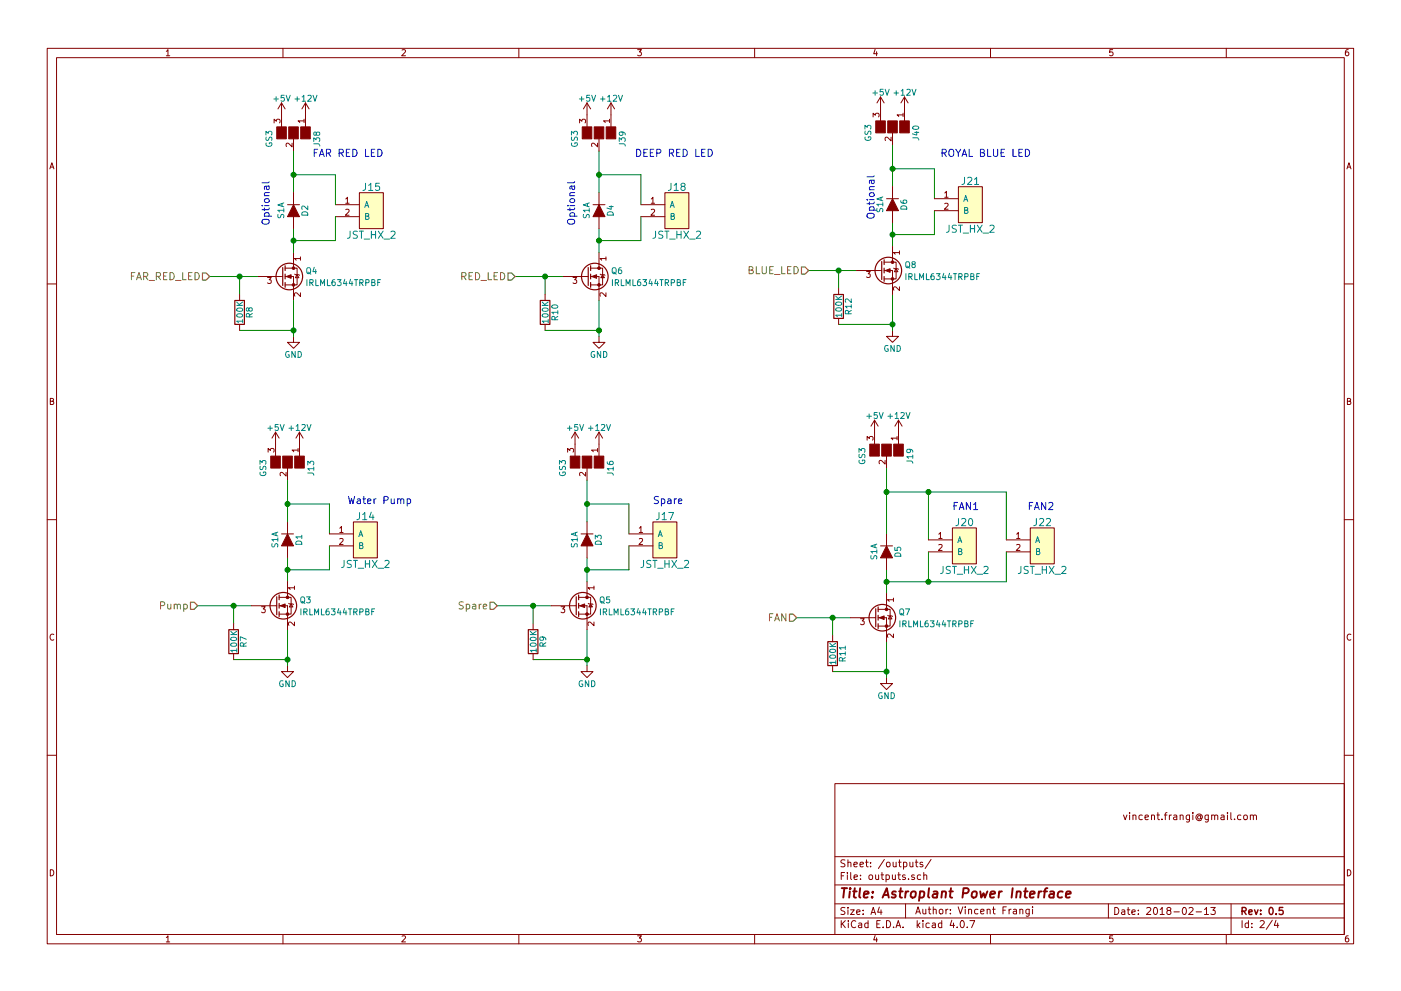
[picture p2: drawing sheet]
<svg xmlns="http://www.w3.org/2000/svg" width="297mm" height="210mm" viewBox="0 0 297 210" stroke-linecap="round" stroke-linejoin="round" font-family="sans-serif">
<g fill="none" stroke="#840000" stroke-width=".21">
<path d="M10 10.3h277v189.9h-277zM12 12.2h273v186.1h-273zM35.3 10.9l.3-.4v1.3M35.3 11.8h.7M60 10.3v1.9M85.2 10.6l.5-.1 .3 .4-.8 .9h.8M110 10.3v1.9M135.2 10.5h.8l-.4 .5 .3 .1 .1 .2-.1 .4-.2 .1-.5-.1M160 10.3v1.9M185.5 10.5l-.3 .9h.8M185.9 11v.8M210 10.3v1.9"/>
<path d="M235.9 10.5h-.6v.6h.6l.1 .5-.3 .2-.4-.1M260 10.3v1.9M285.9 10.5l-.4 .1-.2 .2-.1 .8 .3 .2 .4-.1 .1-.4-.1-.2-.4-.1-.3 .3M10.6 35.8l.4-1.3 .4 1.3M10.7 35.5h.6M58.1 26.1v-.8l.5 .4 .1-.4h.6l.1 .2-.1 .6M59.7 21.8v5.1M59.7 21.8l-.8 1.3M59.7 21.8l.8 1.3M61.9 30.4v.8l-.9-.8-.3 .2 .1 .5M62.2 29.5v2.5M64.5 25.6h-1.3l.4 .4"/>
<path d="M64.5 25.3v.7M64.8 21.8v5.1M64.8 21.8l-.8 1.3M64.8 21.8l.7 1.3M122.9 26.1v-.8l.5 .4 .1-.4h.5l.2 .2-.2 .6M124.5 21.8v5.1M124.5 21.8l-.8 1.3M124.5 21.8l.7 1.3M126.7 30.4v.8l-.9-.8-.4 .2 .1 .5M127 29.5v2.5M129.2 25.6h-1.2l.3 .4M129.2 25.3v.7"/>
<path d="M129.5 21.8v5.1M129.5 21.8l-.7 1.3M129.5 21.8l.8 1.3M185.1 24.8v-.8l.5 .5 .1-.4h.6l.1 .2-.1 .5M186.7 20.6v5M186.7 20.6l-.8 1.2M186.7 20.6l.8 1.2M188.9 29.1v.8l-.9-.8-.3 .2 .1 .5M189.2 28.2v2.5M189.2 39.6v7.6M191.5 24.4h-1.3l.4 .3M191.5 24v.7"/>
<path d="M191.8 20.6v5M191.8 20.6l-.8 1.2M191.8 20.6l.7 1.2M203.2 39.6h5.1v7.6h-5.1zM285.6 35.8l.4-1.3 .4 1.3M285.7 35.5h.6M54.6 58.7h5.3M56.7 58.9h.8l-.4 .5 .4 .1v.5l-.2 .1-.6-.1M60.5 58.7h1.7v5M60.5 56.9h1.7M61 43.4h2.5M62.2 56.9h.8v3.5h-2.5"/>
<path d="M62.2 40.9v7.6M62.2 53.6v3.3M62.5 58.2l1 .2M63 58.3l.4 .6h-.8zM63.7 54.9h-1.3l.4 .3M63.7 54.5v.7M71.1 43.4h5.1M71.1 46h5.1M73.3 42.2l.4-.3v1.2M73.3 44.5l.5-.1 .2 .3-.8 1h.8M73.3 43.1h.7M76.2 40.9h5.1v7.6h-5.1z"/>
<path d="M119.4 58.7h5.3M121.5 58.9h.8l-.5 .5 .4 .1v.5l-.2 .1-.5-.1M125.2 58.7h1.8v5M125.2 56.9h1.8M125.7 43.4h2.6M127 56.9h.8v3.5h-2.6M127 40.9v7.6M127 53.6v3.3M127.3 58.2l1 .2M127.8 58.3l.3 .6h-.7zM128.5 54.9h-1.3l.4 .3M128.5 54.5v.7"/>
<path d="M135.9 43.4h5.1M135.9 46h5.1M138.1 42.2l.3-.3v1.2M138.1 44.5l.5-.1 .2 .3-.8 1h.8M138.1 43.1h.7M141 40.9h5v7.6h-5zM181.6 57.4h5.3M183.7 57.6h.8l-.4 .5 .4 .1v.5l-.2 .2-.6-.2M187.5 57.4h1.7v5.1M187.5 55.6h1.7M188 42.2h2.5M189.2 55.6h.8v3.6h-2.5"/>
<path d="M189.2 52.3v3.3M189.5 56.9l1 .2M190 57l.4 .7h-.8zM190.7 53.6h-1.3l.4 .3M190.7 53.2v.7M198.1 42.2h5.1M198.1 44.7h5.1M200.3 40.9l.4-.3v1.3M200.3 43.2l.5-.1 .2 .4-.8 .9h.8M200.3 41.9h.7M10 60.2h2M50.8 62.5v1.2"/>
<path d="M50.8 68.8v1.3M62.2 71.4v1.2h1.3l-1.3 1.3-1.2-1.3h1.2M63.7 62.1v.8l-.9-.8-.4 .3 .1 .4M115.6 62.5v1.2M115.6 68.8v1.3M127 71.4v1.2h1.3l-1.3 1.3-1.3-1.3h1.3M128.5 62.1v.8l-.9-.8-.4 .3 .1 .4M177.8 61.2v1.3M177.8 67.6v1.2M189.2 70.1v1.3h1.3l-1.3 1.2-1.2-1.2h1.2M190.7 60.9v.7l-.9-.7-.4 .2 .1 .5M285 60.2h2"/>
<path d="M10.7 85.1h.5l.1-.5-.6-.1v1.3h.5l.2-.4-.3-.3M56.8 95.9v-.8l.5 .5 .1-.4h.6l.1 .2-.1 .5M58.4 91.7v5.1M58.4 91.7l-.7 1.3M58.4 91.7l.8 1.3M61 99.3v2.5M63.2 95.5h-1.3l.4 .4M63.2 95.1v.8M63.5 91.7v5.1M63.5 91.7l-.8 1.3M63.5 91.7l.8 1.3M120.3 95.9v-.8l.5 .5 .1-.4h.6l.1 .2-.1 .5"/>
<path d="M121.9 91.7v5.1M121.9 91.7l-.7 1.3M121.9 91.7l.8 1.3M124.5 99.3v2.5M126.7 95.5h-1.3l.4 .4M126.7 95.1v.8M127 91.7l-.8 1.3M127 91.7v5.1M127 91.7l.8 1.3M183.8 93.4v-.8l.5 .4 .1-.3h.6l.1 .1-.1 .6M185.4 89.1v5.1M185.4 89.1l-.7 1.3"/>
<path d="M185.4 89.1l.8 1.3M187.7 97.7v.8l-1-.8-.3 .2 .1 .5M188 96.8v2.5M190.2 93h-1.3l.4 .3M190.2 92.6v.7M190.5 89.1l-.8 1.3M190.5 89.1v5.1M190.5 89.1l.8 1.3M285.7 85.1h.5l.1-.5-.6-.1v1.3h.5l.2-.4-.3-.3M10 110.3h2M59.7 113.3h2.5M60.7 100.2v.8l-1-.8-.3 .3 .1 .4"/>
<path d="M61 110.7v7.7M69.8 113.3h5.1M69.8 115.8h5.1M72 112.1l.4-.4v1.3M72 114.3l.5-.1 .2 .4-.7 .9h.7M72 113h.7M74.9 110.7h5.1v7.7h-5.1zM123.2 113.3h2.5M124.2 100.2v.8l-1-.8-.3 .3 .1 .4M124.5 110.7v7.7M133.3 113.3h5.1M133.3 115.8h5.1"/>
<path d="M135.5 112.1l.4-.4v1.3M135.5 114.3l.5-.1 .2 .4-.7 .9h.7M135.5 113h.7M138.4 110.7h5.1v7.7h-5.1zM186.7 115.8h2.5M188 113.3v7.6M196.8 114.5h5.1M196.8 117.1h5.1M199 113.3l.4-.3v1.2M199 115.6l.5-.1 .2 .4-.7 .9h.7M199 114.2h.7M201.9 112h5.1v7.6h-5.1z"/>
<path d="M213.4 114.5h5M213.4 117.1h5M215.5 113.3l.4-.3v1.2M215.5 115.6l.5-.1 .3 .4-.8 .9h.8M215.5 114.2h.8M218.4 112h5.1v7.6h-5.1zM285 110.3h2M11.4 134.6a.58 .58 0 0 0-.8 .6 .58 .58 0 0 0 .8 .5M49.5 132.3v1.3M49.5 138.7v1.2M53.3 128.5h5.4M55.4 128.7h.8l-.4 .5 .4 .1v.6l-.2 .1-.6-.1"/>
<path d="M59.2 128.5h1.8v5.1M59.2 126.7h1.8M61 126.7h.7v3.6h-2.5M61 123.4v3.3M61.2 128l1 .3M61.7 128.1l.4 .7h-.8zM62.4 124.7h-1.2l.3 .4M62.4 132v.8l-.9-.8-.3 .2 .1 .5M62.4 124.4v.7M113 132.3v1.3M113 138.7v1.2M116.8 128.5h5.4"/>
<path d="M118.9 128.7h.8l-.4 .5 .4 .1v.6l-.2 .1-.6-.1M122.7 128.5h1.8v5.1M122.7 126.7h1.8M124.5 126.7h.7v3.6h-2.5M124.5 123.4v3.3M124.7 128l1 .3M125.2 128.1l.4 .7h-.8zM125.9 124.7h-1.2l.3 .4M125.9 132v.8l-.9-.8-.3 .2 .1 .5M125.9 124.4v.7M176.5 134.9v1.2M180.3 131.1h5.4"/>
<path d="M182.4 131.3h.8l-.4 .4 .4 .1v.6l-.2 .1-.6-.1M186.2 131.1h1.8v5M186.2 129.3h1.8M188 129.3h.7v3.5h-2.5M188 126v3.3M188.2 130.6l1 .2M188.7 130.7l.4 .6h-.8zM189.4 127.2h-1.2l.3 .4M189.4 134.5v.8l-.9-.8-.3 .2 .1 .5M189.4 126.9v.7M286.4 134.6a.58 .58 0 0 0-.8 .6 .58 .58 0 0 0 .8 .5M61 141.2v1.3h1.2l-1.2 1.3-1.3-1.3h1.3"/>
<path d="M124.5 141.2v1.3h1.2l-1.2 1.3-1.3-1.3h1.3M176.5 141.2v1.3M188 143.8v1.2h1.2l-1.2 1.3-1.3-1.3h1.3M10 160.2h2M177 166.3h108v32h-108zM238.2 172.9l.4 1 .3-1M239.5 172.4v.2M239.5 172.9v1M240.2 173l.2-.1 .4 .1v.9M240.2 172.9v1M242.2 173l-.4-.1-.3 .3 .1 .6 .2 .1 .4-.1M242.8 173.4l.7-.1-.1-.3-.4-.1-.2 .2v.7h.6"/>
<path d="M244.1 173l.2-.1 .4 .1 .1 .9M244.1 172.9v1M245.3 172.9h.5M245.5 172.4v1.3l.3 .2M246.4 173.8v.1M246.9 172.9h.5M247.4 172.4l-.3 .2v1.3M247.9 172.9v1M248.4 172.9l-.5 .3M248.9 173h.6v.9M249.5 173.3l-.7 .3 .2 .3 .5-.1M250.2 173l.2-.1 .4 .1 .1 .9"/>
<path d="M250.2 172.9v1M252.2 172.9l-.1 1.4-.2 .1-.3-.1M252.2 173l-.4-.1-.3 .3 .1 .6 .2 .1 .4-.1M252.9 172.4v.2M252.9 172.9v1M254.6 173.2a.37 .37 0 0 0-.6-.1 .37 .37 0 0 0 0 .6 .37 .37 0 0 0 .6-.1M254.6 173v.6l.1 .1a.65 .65 0 0 0-.4-1 .65 .65 0 0 0-.8 .7 .71 .71 0 0 0 .5 .7 .71 .71 0 0 0 .8-.2M256.2 172.9l-.1 1.4-.2 .1-.4-.1M256.2 173l-.4-.1-.3 .3v.6l.3 .1 .4-.1M256.9 173l.2-.1 .4 .1v.9M256.9 172.9v1M257.5 173.1l.3-.2 .3 .1 .1 .9"/>
<path d="M258.9 173h.6v.9M259.5 173.3l-.7 .3 .3 .3 .4-.1M260.2 172.4v.2M260.2 172.9v1M261 172.4v1.3l.2 .2M261.7 173.8v.1M263.1 173l-.4-.1-.3 .3 .1 .6 .2 .1 .4-.1M263.8 173l.2-.1 .4 .1 .1 .6-.2 .2-.3 .1-.2-.1zM265.1 173l.2-.1 .4 .1v.9M265.1 172.9v1M265.7 173.1l.3-.2 .3 .1 .1 .9M285 160.2h2"/>
<path d="M10.7 184.5a.65 .65 0 0 1 .7 .7 .65 .65 0 0 1-.7 .6zM35.3 198.9l.3-.4v1.3M35.3 199.8h.7M60 198.3v1.9M85.2 198.6l.5-.1 .3 .4-.8 .9h.8M110 198.3v1.9M135.2 198.5h.8l-.4 .5 .3 .1 .1 .2-.1 .4-.2 .1-.5-.1M160 198.3v1.9M177 194.8h108M177 191.8h108M177 187.8h108M177 181.8h108"/>
<path d="M178.4 195.3v1.5M178.4 185.8h.5M178.6 196l.6 .8M179.1 185.1h-.7v1.5M179.1 192.6l-.5-.1-.3 .3 .1 .3 .7 .4v.4l-.2 .1-.6-.1M179.1 182.5l-.5-.1-.3 .3 .1 .3 .7 .4v.4l-.2 .1-.6-.1M179.2 195.3l-.8 .9M179.7 185.1v.2M179.7 185.6v1M179.8 192.5v.2M179.8 183.1l.2-.2 .4 .1v.9M179.8 182.4v1.5"/>
<path d="M179.8 193v1M179.9 195.3v.2M179.9 195.8v1M180.3 193h.8l-.8 1h.8M180.4 185.1v1.3l.2 .2M181.1 183.4l.7-.1-.1-.3-.4-.1-.2 .2v.7h.6M181.1 186.1l.7-.1-.1-.3-.4-.1-.2 .2 .1 .7h.5M181.4 195.5a.71 .71 0 0 0-1 .5 .71 .71 0 0 0 .8 .8l.2-.1M181.6 193.5l.7-.1v-.3l-.4-.1-.3 .2 .1 .7h.6M182.1 195.9h.6v.9M182.3 183.4l.8-.1-.1-.3-.4-.1-.3 .2 .1 .7h.6M182.4 186.5v.1"/>
<path d="M182.4 185.7v.1M182.7 196.2l-.7 .3 .2 .3 .5-.1M183 193.9v.1M183 193.1v.1M183.5 182.9h.6M183.7 182.4v1.3l.4 .2M184 195.9l-.4-.1-.3 .3 .1 .6 .2 .1 .4-.1M184 195.3v1.5M184.3 185.7l.2-.1 .4 .1 .1 .6-.1 .2-.4 .1-.2-.1zM184.6 183.8v.1M184.6 183v.1M184.7 194l.4-1.5 .5 1.5"/>
<path d="M184.8 193.6h.7M185.5 198.5l-.3 .9h.8M185.6 185.6l.1 .9 .4 .1 .2-.1M185.9 199v.8M185.9 196h.5M186.3 185.6v1M186.4 192.5l-.3 1h.9M186.6 195.3h-.7v1.5h.7M186.8 193v1M186.8 185.6h.6M187 185.1v1.3l.4 .2M187.2 196.7v.1"/>
<path d="M187.5 182.3l-1.3 2M187.9 185.7l.4-.1 .3 .3-.2 .6h-.5M187.9 185.6v1.5M188 195.3a.76 .76 0 0 1 .8 .8 .76 .76 0 0 1-.8 .7zM188 183.1l.2-.2 .4 .2 .1 .5-.1 .2-.4 .1-.2-.1zM189.2 185.6l.1 .9 .3 .1 .2-.1M189.4 182.9v.9l.4 .1 .2-.1M189.5 196.7v.1M189.8 185.6v1M190 196.8l.4-1.5 .6 1.5M190 182.9v1M190.1 196.4h.7"/>
<path d="M190.3 185.6h.6M190.5 182.9h.6M190.6 185.1v1.3l.3 .2M190.7 182.4v1.3l.4 .2M191.5 196.7v.1M191.6 183l.4-.1 .3 .3-.1 .6h-.6M191.6 182.9v1.5M191.9 185.7l-.3-.1-.3 .2 .1 .2 .5 .2v.3h-.6M192 191.8v3M192.6 186.5v.1M192.9 182.9l.1 .9 .3 .1 .2-.1M193.5 182.9v1"/>
<path d="M193.9 185.7l-.4-.1-.2 .2v.2l.6 .2v.3h-.6M194.1 182.9h.5M194.2 193.9l.4-1.5 .5 1.5M194.3 182.4v1.3l.3 .2M194.3 193.5h.7M194.5 195.3v1.5M194.6 196.3l.4 .5M195 195.8l-.5 .6M195.2 185.7l-.4-.1-.3 .3 .1 .6 .2 .1 .4-.1M195.6 183l-.3-.1-.3 .2 .1 .3 .5 .1v.3h-.6M195.7 192.9v.9l.4 .1 .2-.1M195.7 195.3v.2"/>
<path d="M195.7 195.8v1M195.9 185.7l.2-.1 .3 .1 .1 .9M195.9 185.1v1.5M196.3 192.9v1M196.8 192.9h.6M197 192.4v1.3l.4 .2M197 195.9l-.4-.1-.3 .3 .1 .6 .2 .1 .4-.1M197.4 182.3l-1.3 2M197.7 195.9h.6v.9M197.9 193l.2-.1 .4 .1v.9M197.9 192.4v1.5M198.3 196.2l-.7 .3 .2 .3 .5-.1"/>
<path d="M199.2 193l.2-.1 .4 .1 .1 .6-.1 .2-.4 .1-.2-.1zM199.7 195.9l-.5-.1-.2 .3v.6l.2 .1 .5-.1M199.7 195.3v1.5M200.6 192.9v1M201 192.9l-.4 .3M201.5 193.8v.1M201.5 193v.1M201.8 195.2l-.4 1.1h1M202.2 195.8v1M202.9 196.7v.1M203.1 192.4l.5 1.5 .5-1.5M203.8 195.4l.1-.1a.8 .8 0 0 1 .6 .8 .8 .8 0 0 1-.6 .7 .97 .97 0 0 1-.1-1.4z"/>
<path d="M204.6 192.4v.2M204.6 192.9v1M205.1 196.7v.1M205.4 193l.2-.1 .3 .1 .1 .9M205.4 192.9v1M205.6 195.3h1.1l-.7 1.5M207.3 193l-.4-.1-.3 .3 .1 .6 .2 .1 .4-.1M207.9 193.4l.7-.1v-.3l-.4-.1-.3 .2 .1 .7h.6M209.3 193l.2-.1 .4 .1v.9M209.3 192.9v1M210 198.3v1.9M210.4 192.9h.6"/>
<path d="M210.6 192.4v1.3l.4 .2M212.6 193.1h.6M213.4 192.4h-.8v1.5M213.9 192.9v1M214.4 192.9l-.5 .3M214.9 193h.6v.9M215.5 193.3l-.7 .2 .2 .4 .5-.1M216.2 193l.2-.1 .4 .1 .1 .9M216.2 192.9v1M218.2 192.9v1.4l-.3 .1-.3-.1M218.2 193l-.4-.1-.3 .3 .1 .6 .2 .1 .4-.1M218.9 192.4v.2"/>
<path d="M218.9 192.9v1M235 191.8v3M235.9 198.5h-.6v.7l.6-.1 .1 .5-.3 .2-.4-.1M236.3 192.5a.76 .76 0 0 1 .9 .8 .76 .76 0 0 1-.9 .7zM237.8 193.1h.6l.1 .9M238.5 193.4l-.7 .3 .2 .3 .5-.1M239 193h.5M239.2 192.5v1.3l.3 .2M240 193.5l.7-.1-.1-.3-.4-.1-.2 .2 .1 .7h.5M241.4 193.9v.1M241.4 193.1v.1M243.1 192.7l.6-.2 .3 .5-.9 1h.9"/>
<path d="M244.7 192.7l.2-.2a.8 .8 0 0 1 .5 .8 .8 .8 0 0 1-.5 .7l-.3-.5zM246 193l.4-.5v1.5M246 194h.8M247.7 193.2l-.3-.3 .1-.2 .2-.2 .4 .1 .2 .2-.1 .2-.5 .2-.3 .3 .1 .4 .2 .1h.3l.3-.3v-.2l-.3-.3M248.9 193.5h1.1M250.8 192.7l.2-.2a.8 .8 0 0 1 .6 .8 .8 .8 0 0 1-.6 .7l-.3-.5zM252.1 192.7l.6-.2 .3 .5-1 1h1M253.6 193.5h1.1M255.4 193l.4-.5v1.5M255.4 194h.8M256.7 192.5h1l-.6 .6 .5 .1v.7l-.2 .1-.7-.1M260 198.3v1.9"/>
<path d="M261 191.8v6.5M263.3 195.3v1.5M264.7 195.9l-.4-.1-.3 .3 .1 .6 .2 .1 .4-.1M264.7 195.3v1.5M265.4 196.7v.1M265.4 195.9v.1M267.2 195.5l.6-.2 .2 .5-.9 1h.9M269.7 195.2l-1.2 2M270.5 195.2l-.3 1.1h.9M270.9 195.8v1M285.7 184.5a.65 .65 0 0 1 .7 .7 .65 .65 0 0 1-.7 .6zM285.9 198.5l-.4 .1-.2 .3-.1 .7 .3 .2 .4-.1 .1-.4-.1-.2-.4-.1-.3 .3"/>
</g>
<path d="M263.3 193.3l.8-.1 .1-.2-.1-.3-.2-.2h-.6v1.5M263.7 193.3l.5 .7M264.8 193.5l.7-.1-.1-.3-.4-.1-.2 .2v.7h.6M266 193l.3 1 .4-1M267.3 193.9v.1M267.3 193.1v.1M269.3 192.6l.1-.1a.8 .8 0 0 1 .5 .8 .8 .8 0 0 1-.5 .7 .97 .97 0 0 1-.1-1.4zM270.6 193.9v.1M272 192.5h-.7l-.1 .7h.7l.2 .2-.1 .5-.2 .1-.6-.1" fill="none" stroke="#840000" stroke-width=".3"/>
<g fill="none" stroke="#840000" stroke-width=".41">
<path d="M178.5 188.4h1.1M179 188.4l-.2 2M180.2 189.1l-.2 1.3M180.3 188.4l-.1 .2 .2-.1-.1-.1-.1 .2M180.9 189.1h.7M181.2 188.4l-.2 1.8 .1 .1 .4 .1M182.4 188.4l-.2 1.8 .2 .2M183.2 189.8l.9-.2v-.4l-.6-.1-.3 .3v.9h.7M184.9 190.3v.1M185.1 189.2l-.1 .2-.1-.1 .2-.1-.1 .2M187.1 190.4l.9-2 .4 2M187.4 189.9h.9"/>
<path d="M189.9 189.2l-.4-.1-.4 .4 .3 .3 .4 .1 .1 .3-.1 .1h-.8M190.6 189.1h.8M191 188.4l-.2 1.8 .1 .1 .3 .1M192 189.1l-.1 1.3M192.6 189.1l-.4 .1-.2 .3M193.3 189.3l.3-.2 .5 .2v.8l-.4 .3-.6-.1zM195.1 189.2l.6-.1 .2 .2-.1 1a.67 .67 0 0 1-.9 0M195.1 189.1l-.3 2M197 188.4l-.2 1.8 .2 .2M197.9 189.2h.8v1.2M198.8 189.6l-.8 .1a.4 .4 0 0 0-.3 .3 .4 .4 0 0 0 .3 .4l.7-.1M199.7 189.3l.3-.2 .5 .1v1.2"/>
<path d="M199.7 189.1l-.1 1.3M201.3 189.1h.7M201.6 188.4l-.2 1.8 .1 .1 .4 .1M204.2 189.5l.9-.1a.56 .56 0 0 0 .1-.9l-.9-.1-.2 2M206.2 189.3l.3-.2 .6 .2-.1 .8-.4 .3-.5-.1zM207.8 189.1l.3 1.3 .4-.9 .3 .9 .5-1.3M210 189.8l.9-.2v-.4l-.6-.1-.3 .3v.9h.7M211.9 189.1l-.2 1.3M212.4 189.1l-.4 .1-.2 .3M214.7 188.4l-.2 2M215.6 189.3l.3-.2 .5 .1-.1 1.2M215.6 189.1l-.2 1.3"/>
<path d="M217.1 189.1h.8M217.5 188.4l-.2 1.8v.1l.4 .1M218.4 189.8l1-.2-.1-.4-.6-.1-.3 .3v.9h.8M220.3 189.1l-.2 1.3M220.8 189.1l-.4 .1-.2 .3M221.2 189.1h.8M222.1 188.4l-.4 .1-.1 .2-.2 1.7M222.7 189.2h.7v1.2M223.5 189.6l-.7 .1a.4 .4 0 0 0-.4 .3 .4 .4 0 0 0 .3 .4l.7-.1M225.3 189.2l-.2-.1a.67 .67 0 0 0-.8 .4v.8l.3 .1 .6-.1M226 189.8l1-.2-.1-.4h-.7l-.2 1 .2 .2 .6-.1"/>
</g>
<g fill="none" stroke="#008400" stroke-width=".21">
<path d="M62.2 37.1h8.9v6.3M62.2 32v8.9M127 32v8.9M127 37.1h8.9v6.3M189.2 30.7v8.9M189.2 35.8h8.9v6.4M44.4 58.7h10.2M50.8 58.7v3.8M62.2 48.5v5.1M71.1 46v5h-8.9M109.2 58.7h10.2M115.6 58.7v3.8"/>
<path d="M127 48.5v5.1M135.9 46v5h-8.9M171.4 57.4h10.2M177.8 57.4v3.8M189.2 47.2v5.1M198.1 44.7v5.1h-8.9M50.8 70.1h11.4M62.2 63.7v7.7M115.6 70.1h11.4M127 63.7v7.7M177.8 68.8h11.4M189.2 62.5v7.6"/>
<path d="M188 99.3v14M61 106.9h8.8v6.4M61 101.8v8.9M61 118.4v5M69.8 115.8v5.1h-8.8M124.5 101.8v8.9M124.5 118.4v5M124.5 106.9h8.8v6.4M133.3 115.8v5.1h-8.8M188 104.4h25.4v10.1M196.8 104.4v10.1M196.8 117.1v6.3"/>
<path d="M213.4 117.1v6.3h-25.4M41.9 128.5h11.4M49.5 139.9h11.5M49.5 128.5v3.8M61 133.6v7.6M105.4 128.5h11.4M113 128.5v3.8M113 139.9h11.5M124.5 133.6v7.6M168.9 131.1h11.4M176.5 131.1v3.8M188 120.9v5.1"/>
<path d="M188 136.1v7.7M176.5 142.5h11.5"/>
</g>
<g fill="#008400" stroke="#008400" stroke-width=".25">
<circle cx="188" cy="123.4" r=".51"/>
<circle cx="188" cy="104.4" r=".51"/>
<circle cx="176.5" cy="131.1" r=".51"/>
<circle cx="188" cy="142.5" r=".51"/>
<circle cx="127" cy="51" r=".51"/>
<circle cx="127" cy="37.1" r=".51"/>
<circle cx="115.6" cy="58.7" r=".51"/>
<circle cx="127" cy="70.1" r=".51"/>
<circle cx="124.5" cy="120.9" r=".51"/>
<circle cx="124.5" cy="106.9" r=".51"/>
<circle cx="113" cy="128.5" r=".51"/>
<circle cx="124.5" cy="139.9" r=".51"/>
<circle cx="189.2" cy="49.8" r=".51"/>
<circle cx="189.2" cy="35.8" r=".51"/>
<circle cx="177.8" cy="57.4" r=".51"/>
<circle cx="189.2" cy="68.8" r=".51"/>
<circle cx="62.2" cy="51" r=".51"/>
<circle cx="62.2" cy="37.1" r=".51"/>
<circle cx="50.8" cy="58.7" r=".51"/>
<circle cx="62.2" cy="70.1" r=".51"/>
<circle cx="196.9" cy="104.4" r=".51"/>
<circle cx="196.9" cy="123.4" r=".51"/>
<circle cx="61" cy="120.9" r=".51"/>
<circle cx="61" cy="106.9" r=".51"/>
<circle cx="49.5" cy="128.5" r=".51"/>
<circle cx="61" cy="139.9" r=".51"/>
</g>
<g fill="none" stroke="#008484" stroke-width=".21">
<path d="M185.1 19.7h.9M185.5 19.2v1M187.2 18.9h-.6v.6h.6v.6l-.1 .1-.5-.1M187.7 18.9l.4 1.3 .4-1.3M189.5 19.7h1M190 19.2v1M191.1 19.3l.3-.4v1.3M192.3 19l.5-.1 .2 .4-.8 .9h.8M193.4 18.9l.4 1.3 .4-1.3M56.4 28.6v-.7l.5 .4 .1-.4h.5l.2 .2-.2 .5M56.4 30.3a.59 .59 0 0 0 .6 .8 .59 .59 0 0 0 .6-.8h-.5v.2M56.4 29.1v.6h.5a.54 .54 0 0 1 .6-.6l.2 .2-.1 .5"/>
<path d="M58.1 21h.9M58.5 20.5v1M60.2 20.2h-.6v.6h.6v.6l-.1 .1-.5-.1M60.7 20.2l.4 1.3 .4-1.3M62.5 21h1M63 20.5v1M64.1 20.6l.3-.4v1.3M64.1 21.5h.7M65.3 20.3l.5-.1 .2 .4-.8 .9h.8M66.4 20.2l.4 1.3 .4-1.3M66.5 30.5l1.1 .1 .2 .4M66.5 30v-.8l.5 .5 .1-.4h.6l.1 .2-.1 .5"/>
<path d="M67.1 28.2l.2-.2 .4 .1 .1 .1-.1 .4-.4 .1-.2-.1-.2-.5h-.3v.6h.2l.3-.2M77.5 38.9l-.1 1.3-.5 .2M78.2 39.3l.4-.4v1.5M80.4 38.9h-.7l-.1 .7 .2-.1h.5l.2 .6-.3 .3-.6-.1M121.2 28.6v-.7l.4 .4 .1-.4h.6l.1 .2-.1 .5M121.2 30.3a.59 .59 0 0 0 .6 .8 .59 .59 0 0 0 .6-.8h-.5v.2M121.2 29.1v.6h.4a.54 .54 0 0 1 .7-.6l.1 .2v.5M122.8 21h1M123.3 20.5v1M125 20.2h-.6v.6h.6v.6l-.2 .1-.4-.1M125.5 20.2l.4 1.3 .4-1.3M127.3 21h1"/>
<path d="M127.8 20.5v1M128.8 20.6l.4-.4v1.3M128.8 21.5h.7M130 20.3l.5-.1 .3 .4-.8 .9h.8M131.1 20.2l.4 1.3 .5-1.3M131.3 30.5l1.1 .1 .2 .4M131.3 30v-.8l.5 .5 .1-.4h.5l.2 .2-.2 .5M131.8 28l.3 .2-.1 .4-.6 .1-.1-.5 .2-.2 .8 .1 .3 .3v.2M142.3 38.9l-.1 1.3-.5 .2M142.9 39.3l.5-.4v1.5M144.7 39.5l-.3-.3v-.2l.3-.1 .4 .1 .2 .2-.1 .2-.7 .2-.1 .2v.3l.3 .3h.3l.3-.3v-.3l-.3-.3M183.4 27.4v-.8l.5 .4 .1-.4h.5l.2 .2-.2 .6"/>
<path d="M183.4 29.1a.59 .59 0 0 0 .6 .7 .59 .59 0 0 0 .6-.7l-.5-.1v.3M183.4 27.8v.6l.5 .1a.54 .54 0 0 1 .6-.6l.2 .1-.1 .5M191.1 20.2h.7M193.5 29.2l1.1 .1 .2 .4M193.6 26.9a.76 .76 0 0 1 1.2 .3 .74 .74 0 0 1-1.3-.2zM193.9 28.1h.9M194.4 27.9v.8l-1-.3M204.5 37.6l-.1 1.3-.5 .2M205.2 37.8l.5-.2 .3 .4-.9 1.1h.9M206.6 38l.5-.4v1.5M206.6 39.1h.9M59 45.5v.6h.4a.54 .54 0 0 1 .6-.6l.2 .2-.1 .5"/>
<path d="M59.8 43.2v.6M60.2 44.6h-1.3l.4 .4M60.2 43l-1.3 .5 1.3 .4M60.2 44.3v.7M64 45.2a.69 .69 0 0 1 .8-.2 .69 .69 0 0 1 .5 .6h-1.3zM65.1 57l.2-.2h.4l.2 .8a.42 .42 0 0 1-.3 .4 .42 .42 0 0 1-.4 0l-.2-.4zM65.1 59.3v1.3M65.3 57.8l.6 .4M65.3 43.7v.8l-1-.8-.3 .2 .1 .5M65.7 60l.6-.1v-.5l-.6-.1v1.3M66 60l.4 .6M66.6 56.7l-.3 .9h.8"/>
<path d="M66.9 57.2v.9M67 59.3v1.3h.6M69.4 59.3v1.3h.6M71 59.3l-.4 .1-.2 .2v.7l.2 .3 .4-.1v-.6l-.4-.1-.2 .2M71.5 59.3h.8l-.4 .5 .4 .1v.6l-.2 .1-.6-.1M73.1 59.3l-.3 .9h.8M73.4 59.7v.9M74.2 49v1.4l-.5 .2M74.3 59.3l-.3 .9h.8M74.6 59.7v.9M75.1 59.3h.7M75.5 59.3v1.3"/>
<path d="M75.8 49.1l-.6-.1-.2 .2v.4l.6 .3 .2 .4-.3 .3-.6-.1M76.2 49h.9M76.3 60l.6-.1v-.5l-.6-.1v1.3M76.6 60l.4 .6M76.6 49v1.6M77.2 50.7h1.2M77.3 44l.4-1.3 .5 1.3M77.5 43.6h.6M77.5 45.9l.6-.1v-.4l-.6-.1v1.3h.5l.2-.5-.2-.2M77.5 60l.7-.1v-.5l-.7-.1v1.3M78.2 40.4h.8M78.7 49v1.6"/>
<path d="M78.7 49.8h.9M78.8 59.9l.6-.1v-.4l-.6-.1v1.3h.5l.2-.4-.3-.3M79.6 49v1.6M80.1 59.9h.4M80.2 49l1 1.6M80.7 59.3h-.6v1.3M81.2 49l-1 1.6M81.4 50.7h1.2M82.9 49.2l.6-.2 .3 .5-1 1.1h1M123.7 45.5v.6h.5a.54 .54 0 0 1 .6-.6l.1 .2v.5M124.6 43.2v.6M124.9 44.6h-1.2l.3 .4"/>
<path d="M124.9 43l-1.2 .5 1.2 .4M124.9 44.3v.7M128.8 45.2a.69 .69 0 0 1 .8-.2 .69 .69 0 0 1 .4 .6h-1.2zM129.2 43.8h.8M129.6 43.7v.7l-.9-.3M129.8 57l.3-.2h.4l.1 .8a.42 .42 0 0 1-.2 .4 .42 .42 0 0 1-.4 0l-.2-.4zM129.8 59.3v1.3M130 57.8l.7 .4M130.5 60l.6-.1v-.5l-.6-.1v1.3M130.8 60l.4 .6M131.7 56.8h-.4l-.1 .3-.1 .7 .2 .3 .5-.2-.1-.6h-.4l-.2 .2M131.7 59.3v1.3h.6"/>
<path d="M134.2 59.3v1.3h.6M135.7 59.3l-.3 .1-.2 .2v.7l.2 .3 .4-.1-.1-.6-.3-.1-.2 .2M136.3 59.3h.8l-.4 .5 .3 .1v.6l-.1 .1-.6-.1M137.9 59.3l-.3 .9h.8M138.2 59.7v.9M139 49l-.1 1.4-.5 .2M139.1 59.3l-.3 .9h.8M139.4 59.7v.9M139.9 59.3h.7M140.3 59.3v1.3M140.5 49.1l-.5-.1-.3 .2v.4l.7 .3 .1 .4-.3 .3-.6-.1M141 49h.8"/>
<path d="M141 60l.7-.1v-.5l-.7-.1v1.3M141.4 60l.4 .6M141.4 49v1.6M142 50.7h1.2M142.1 44l.4-1.3 .5 1.3M142.2 43.6h.6M142.3 45.9l.6-.1v-.4l-.6-.1v1.3h.5l.2-.5-.3-.2M142.3 60l.6-.1 .1-.5-.7-.1v1.3M142.9 40.4h.9M143.5 49.8h.9M143.5 49v1.6M143.6 59.9l.6-.1v-.4l-.6-.1v1.3h.5l.2-.4-.3-.3"/>
<path d="M144.4 49v1.6M144.9 59.9h.4M145 49l1 1.6M145.5 59.3h-.6v1.3M146 49l-1 1.6M146.2 50.7h1.2M147.7 49.2l.5-.2 .3 .5-.9 1.1h.9M186 44.2v.6l.4 .1a.54 .54 0 0 1 .6-.6l.2 .1-.1 .5M186.8 41.9v.6M187.2 43.4h-1.3l.4 .3M187.2 41.8l-1.3 .4 1.3 .4M187.2 43v.7"/>
<path d="M191 42.6v.3l.3 .2h.7l.3-.2-.2-.4-.6 .1v.3l.2 .2M191 43.9a.69 .69 0 0 1 .8-.2 .69 .69 0 0 1 .5 .7h-1.3zM192.1 58.1v1.2M192.2 55.6h.5l.2 .8a.42 .42 0 0 1-.3 .3 .42 .42 0 0 1-.4 0l-.2-.3zM192.3 56.5l.6 .4M192.7 58.7l.6-.1v-.4l-.6-.1v1.2M193 58.7l.4 .6M193.6 56.1l-.3-.3 .1-.2h.6v.3l-.6 .2-.1 .2 .1 .4 .2 .1h.2l.3-.3-.1-.3-.2-.1M194 58.1v1.2h.6M195 59.3v-1.2l.4 .8 .4-.8v1.2M196.4 58.1v1.2h.6M198 58.1h-.4l-.2 .3v.7l.2 .2 .4-.1v-.6l-.4-.1-.2 .3"/>
<path d="M198.5 58.1h.8l-.4 .4 .4 .1v.6l-.2 .1-.6-.1M200.1 58l-.3 .9h.8M200.4 58.5v.8M201.2 47.8v1.3l-.5 .2M201.3 58l-.3 .9h.8M201.6 58.5v.8M202.1 58.1h.7M202.5 58.1v1.2M202.8 47.8h-.6l-.3 .3 .1 .3 .7 .3v.4l-.2 .2-.6-.1M203.2 47.8h.9M203.3 58.7l.6-.1v-.4l-.6-.1v1.2M203.6 58.7l.4 .6"/>
<path d="M203.6 47.8v1.5M204.2 49.4h1.2M204.3 42.7l.4-1.2 .5 1.2M204.5 42.4h.6M204.5 44.6l.6-.1v-.4l-.6-.1v1.3h.5l.2-.4-.2-.3M204.5 58.7l.7-.1v-.4l-.7-.1v1.2M205.7 47.8v1.5M205.7 48.5h.9M205.8 58.6l.6-.1v-.3l-.6-.1v1.2h.5l.2-.4-.3-.3M206.6 47.8v1.5M207.1 58.6h.4M207.2 47.8l1 1.5"/>
<path d="M207.7 58.1h-.6v1.2M208.2 47.8l-1 1.5M208.4 49.4h1.2M209.9 47.9l.6-.1 .3 .4-1 1.1h1M50.2 64.8h1.3M50.2 64.1l.7 .7M50.2 66.7a.76 .76 0 0 1 1.3 .3 .74 .74 0 0 1-1.3-.1zM50.2 65.5a.76 .76 0 0 1 1.3 .3 .74 .74 0 0 1-1.3-.1zM51.5 68.1h-1.3l.3 .4M51.5 67.8v.7M51.5 64.1l-.8 .5M52.8 65.5l.2-.2h.4l.1 .2-.1 .5h-.4l-.2-.1-.2-.6h-.3v.7h.2l.3-.2"/>
<path d="M52.9 67.2l-.1-.6h-.5l-.1 .6h1.3M53.5 66.5l-.6 .4M61.3 74.6a.59 .59 0 0 0-.8 .6 .59 .59 0 0 0 .8 .6v-.5h-.2M62.6 74.6v1.2l-.7-1.2v1.2M63.2 74.6a.64 .64 0 0 1 .7 .6 .64 .64 0 0 1-.7 .6zM68 60.6v-1.3l.4 .9 .4-.9v1.3M115 64.8h1.2M115 64.1l.7 .7M115 66.7a.76 .76 0 0 1 1.2 .3 .74 .74 0 0 1-1.2-.1zM115 65.5a.76 .76 0 0 1 1.2 .3 .74 .74 0 0 1-1.2-.1zM116.2 68.1h-1.2l.3 .4M116.2 67.8v.7"/>
<path d="M116.2 64.1l-.7 .5M117 64.9a.76 .76 0 0 1 1.3 .2 .74 .74 0 0 1-1.3-.1zM117.7 67.8l-.1-.6h-.5l-.1 .6h1.3M118.3 66.3h-1.3l.3 .3M118.3 67.1l-.6 .4M118.3 65.9v.7M126 74.6a.59 .59 0 0 0-.7 .6 .59 .59 0 0 0 .7 .6l.1-.5h-.2M127.4 74.6v1.2l-.8-1.2v1.2M128 74.6a.64 .64 0 0 1 .7 .6 .64 .64 0 0 1-.7 .6zM132.7 60.6v-1.3l.5 .9 .4-.9v1.3M177.2 63.5h1.3M177.2 62.8l.7 .7"/>
<path d="M177.2 65.5a.76 .76 0 0 1 1.3 .2 .74 .74 0 0 1-1.3-.1zM177.2 64.3a.76 .76 0 0 1 1.3 .2 .74 .74 0 0 1-1.3-.1zM178.5 66.9h-1.3l.3 .3M178.5 66.5v.7M178.5 62.8l-.8 .5M179.9 66.6l-.1-.6-.5-.1-.1 .7h1.3M180.5 65h-1.3l.4 .3M180.5 63.4v.8l-.9-.8-.4 .2 .1 .5M180.5 65.9l-.6 .4M180.5 64.6v.7M188.3 73.3a.59 .59 0 0 0-.8 .6 .59 .59 0 0 0 .8 .6v-.5h-.2M189.6 73.3v1.3l-.7-1.3v1.3"/>
<path d="M190.2 73.3a.64 .64 0 0 1 .7 .6 .64 .64 0 0 1-.7 .7zM55.1 98.5v-.8l.5 .4 .1-.3h.6l.1 .1-.1 .6M55.2 98.9v.6l.4 .1a.54 .54 0 0 1 .7-.6l.1 .2-.1 .4M56.8 90.9h1M57.3 90.4v.9M59 90.1h-.6l-.1 .5h.7v.6l-.2 .1-.5-.1M59.4 90.1l.4 1.2 .4-1.2M61.3 90.9h.9M61.7 90.4v.9M62.8 90.4l.3-.3v1.2M62.8 91.3h.7M64 90.2l.5-.1 .2 .3-.8 .9h.8"/>
<path d="M65.1 90.1l.4 1.2 .4-1.2M65.3 98.6v-.7l.4 .4 .1-.4h.6l.1 .2-.1 .5M66.5 99.4h-1.2l.3 .4M66.5 99.1v.7M118.6 98.5v-.8l.5 .4 .1-.3h.6l.1 .1-.1 .6M118.7 98.9v.6l.4 .1a.54 .54 0 0 1 .7-.6l.1 .2-.1 .4M120.3 90.9h1M120.8 90.4v.9M122.5 90.1h-.6l-.1 .5h.7v.6l-.2 .1-.5-.1M122.9 90.1l.4 1.2 .4-1.2M124.8 90.9h.9M125.2 90.4v.9"/>
<path d="M126.3 90.4l.3-.3v1.2M126.3 91.3h.7M127.5 90.2l.5-.1 .2 .3-.8 .9h.8M128.6 90.1l.4 1.2 .4-1.2M128.8 98v.3l.3 .2 .7 .1 .2-.3-.1-.4-.6 .1-.1 .3 .3 .3M130 99.4h-1.2l.3 .4M130 99.1v.7M182.1 96v-.8l.5 .4 .1-.4h.6l.1 .2-.1 .6M182.2 97.7a.59 .59 0 0 0 .5 .7 .59 .59 0 0 0 .6-.7l-.5-.1v.2M182.2 96.4v.6h.4a.54 .54 0 0 1 .7-.6l.1 .2-.1 .5M183.8 88.3h1M184.3 87.8v1"/>
<path d="M186 87.5h-.6l-.1 .6h.7v.6l-.2 .1-.5-.1M186.4 87.5l.4 1.3 .4-1.3M188.3 88.3h.9M188.7 87.8v1M189.8 87.9l.3-.4v1.3M189.8 88.8h.7M191 87.6l.5-.1 .2 .4-.8 .9h.8M192.1 87.5l.4 1.3 .4-1.3M192.3 97.8l1 .1 .2 .4M192.8 95.3l.2 .2v.4l-.6 .1-.1-.5 .2-.2 .7 .1 .3 .3v.2M193.5 96.9h-1.2l.3 .4M193.5 96.5v.8"/>
<path d="M55.2 100.2a.59 .59 0 0 0 .5 .7 .59 .59 0 0 0 .6-.7l-.5-.1v.3M57.7 115.3v.6l.4 .1a.54 .54 0 0 1 .7-.6l.1 .2-.1 .4M58.5 113v.6M58.9 114.5h-1.3l.4 .3M58.9 112.9l-1.3 .4 1.3 .4M58.9 114.1v.7M62.8 115a.69 .69 0 0 1 .7-.2 .69 .69 0 0 1 .5 .7h-1.3zM64 113.9h-1.3l.4 .4M64 113.6v.7M65.3 100.3l1 .1 .2 .4M72.9 118.9v1.3l-.5 .2M74.5 119l-.6-.1-.3 .3 .2 .4 .6 .2v.5l-.2 .1-.6-.1"/>
<path d="M74.9 118.9h.9M75.4 118.9v1.5M76.1 113.9l.4-1.3 .4 1.3M76.2 113.5h.6M76.2 108.7v1.4l-.5 .2M76.3 115.7l.6-.1v-.4l-.6-.1v1.3h.4l.3-.4-.3-.3M76.9 109.2l.4-.5v1.6M76.9 110.3h.9M77.5 119.6h.9M77.5 118.9v1.5M78.4 118.9v1.5M78.7 108.7l-.4 1h1"/>
<path d="M78.9 118.9l1.1 1.5M79.1 109.2v1.1M80 118.9l-1.1 1.5M81.6 119l.6-.1 .3 .4-.9 1.1h.9M118.7 100.2a.59 .59 0 0 0 .5 .7 .59 .59 0 0 0 .6-.7l-.5-.1v.3M121.2 115.3v.6l.4 .1a.54 .54 0 0 1 .7-.6l.1 .2-.1 .4M122 113v.6M122.4 114.5h-1.3l.4 .3M122.4 112.9l-1.3 .4 1.3 .4M122.4 114.1v.7M126.2 114.3v-.7l.5 .4 .1-.4h.6l.1 .2-.1 .5M126.3 115a.69 .69 0 0 1 .7-.2 .69 .69 0 0 1 .5 .7h-1.3z"/>
<path d="M128.8 100.3l1 .1 .2 .4M136.4 118.9v1.3l-.5 .2M138 119l-.6-.1-.2 .1v.5l.6 .3 .2 .3-.3 .3-.6-.1M138.4 118.9h.9M138.9 118.9v1.5M139.6 113.9l.4-1.3 .4 1.3M139.7 113.5h.6M139.7 108.7v1.4l-.5 .2M139.8 115.7l.6-.1v-.4l-.6-.1v1.3h.4l.3-.4-.3-.3M140.4 109.2l.4-.5v1.6M140.4 110.3h.9M141 118.9v1.5"/>
<path d="M141 119.6h.9M141.8 108.7h1l-.7 1.6M141.9 118.9v1.5M142.4 118.9l1.1 1.5M143.5 118.9l-1.1 1.5M145.1 119l.6-.1 .3 .4-.9 1.1h.9M184.7 117.9v.6h.4a.54 .54 0 0 1 .7-.6l.1 .2-.1 .5M185.5 115.6v.5M185.9 117h-1.3l.4 .4M185.9 115.4l-1.3 .5 1.3 .4M185.9 116.7v.7M189.7 116.1v.7h.6v-.7h.6l.1 .2-.1 .5"/>
<path d="M189.8 117.5a.69 .69 0 0 1 .7-.1 .69 .69 0 0 1 .5 .6h-1.3zM203.1 115.1l.4-1.2 .4 1.2M203.2 114.8h.6M203.2 110v1.3l-.5 .2M203.3 117l.6-.1v-.4l-.6-.1v1.3h.4l.3-.5-.3-.2M203.9 110.2l.6-.2 .3 .4-1 1.1h1M205.5 110.2l.2-.2a.81 .81 0 0 1 .5 .8 .81 .81 0 0 1-.5 .7l-.2-.1-.2-.5zM219.6 115.1l.4-1.2 .4 1.2M219.7 114.8h.6M219.7 110v1.3l-.5 .2M219.8 117l.6-.1v-.4l-.6-.1v1.3h.4l.3-.5-.3-.2M220.4 110.2l.6-.2 .3 .4-1 1.1h1"/>
<path d="M221.8 110.2l.6-.2 .3 .4-.9 1.1h.9M48.9 134.6h1.3M48.9 133.9l.7 .7M49 136.6a.76 .76 0 0 1 1.2 .2 .74 .74 0 0 1-1.3-.1zM49 135.3a.69 .69 0 0 1 1.2 .3 .74 .74 0 0 1-1.3-.1zM50.2 138h-1.3l.4 .3M50.2 137.6v.7M50.2 133.9l-.7 .6M51.6 137.1l-.1-.6-.4-.1-.1 .7h1.2M52.2 135.6l-1.2-.5v.8M52.2 136.4l-.6 .4M63.8 126.8l.2-.2 .4 .1 .2 .8a.42 .42 0 0 1-.2 .4 .42 .42 0 0 1-.5-.1l-.1-.3z"/>
<path d="M63.8 129.2v1.2M64 127.6l.6 .4M64.4 129.8h.6l.1-.5-.7-.1v1.2M64.7 129.8l.4 .6M65 126.6h.8l-.4 .5 .3 .1v.6l-.1 .1-.6-.1M65.7 129.2v1.2h.6M66.7 130.4v-1.2l.4 .9 .4-.9v1.2M68.1 129.2v1.2h.7M69.7 129.2h-.4l-.1 .3-.1 .7 .2 .2 .5-.1-.1-.6h-.4l-.2 .2M70.3 129.2h.7l-.4 .5 .4 .1v.5l-.2 .1-.5-.1M71.8 129.1l-.2 .9h.7M72.1 129.6v.8"/>
<path d="M73.1 129.1l-.3 .9h.7M73.4 129.6v.8M73.9 129.2h.7M74.2 129.2v1.2M75 129.8h.6l.1-.5-.7-.1v1.2M75.3 129.8l.4 .6M75.9 120.6h1.2M76.3 129.8h.6v-.5l-.6-.1v1.2M77.5 129.8l.7-.1v-.4l-.7-.1v1.2h.5l.3-.4-.3-.2M78.8 129.8h.4M79.4 129.2h-.6v1.2M80.2 120.6h1.1"/>
<path d="M112.4 134.6h1.3M112.4 133.9l.7 .7M112.5 136.6a.76 .76 0 0 1 1.2 .2 .74 .74 0 0 1-1.3-.1zM112.5 135.3a.69 .69 0 0 1 1.2 .3 .74 .74 0 0 1-1.3-.1zM113.7 138h-1.3l.4 .3M113.7 137.6v.7M113.7 133.9l-.7 .6M115 135.1l.2 .3v.4h-.6l-.1-.4 .2-.3 .7 .1 .3 .3v.3M115.1 137.1l-.1-.6-.4-.1-.1 .7h1.2M115.7 136.4l-.6 .4M127.3 126.8l.2-.2 .4 .1 .2 .8a.42 .42 0 0 1-.2 .4 .42 .42 0 0 1-.5-.1l-.1-.3zM127.3 129.2v1.2"/>
<path d="M127.5 127.6l.6 .4M127.9 129.8h.6l.1-.5-.7-.1v1.2M128.2 129.8l.4 .6M129.2 129.2v1.2h.6M129.2 126.6h-.6v.6h.6v.6l-.1 .1-.5-.1M130.2 130.4v-1.2l.4 .9 .4-.9v1.2M131.6 129.2v1.2h.7M133.2 129.2h-.4l-.1 .3-.1 .7 .2 .2 .5-.1-.1-.6h-.4l-.2 .2M133.8 129.2h.7l-.4 .5 .4 .1v.5l-.2 .1-.5-.1M135.3 129.1l-.2 .9h.7M135.6 129.6v.8M136.6 129.1l-.3 .9h.7"/>
<path d="M136.9 129.6v.8M137.4 129.2h.7M137.7 129.2v1.2M138.5 129.8h.6l.1-.5-.7-.1v1.2M138.8 129.8l.4 .6M139.4 120.6h1.2M139.8 129.8h.6v-.5l-.6-.1v1.2M141 129.8l.7-.1v-.4l-.7-.1v1.2h.5l.3-.4-.3-.2M142.3 129.8h.4M142.9 129.2h-.6v1.2M143.7 120.6h1.1M175.9 137.2h1.3"/>
<path d="M175.9 136.5l.7 .7M176 139.1a.76 .76 0 0 1 1.2 .3 .74 .74 0 0 1-1.3-.1zM176 137.9a.76 .76 0 0 1 1.2 .3 .74 .74 0 0 1-1.3-.2zM177.2 136.5l-.7 .5M179.2 138.7h-1.2l.3 .3M179.2 137.4h-1.2l.3 .4M179.2 139.5l-.6 .4M179.2 137.1v.7M179.2 138.3v.7M190.8 129.4l.2-.2h.4l.2 .8a.42 .42 0 0 1-.2 .4 .42 .42 0 0 1-.5 0l-.1-.4zM190.8 131.7v1.3M191 130.1l.6 .5"/>
<path d="M191.4 132.4l.6-.1 .1-.5-.7-.1v1.3M191.7 132.4l.4 .6M192 129.2h.8l-.5 1.2M192.7 131.7v1.3h.6M193.7 133v-1.3l.4 .9 .4-.9v1.3M195.1 131.7v1.3h.7M196.7 131.7l-.4 .1-.1 .2-.1 .7 .2 .3 .5-.1-.1-.6-.4-.1-.2 .2M197.3 131.7h.7l-.4 .5 .4 .1v.6l-.2 .1-.5-.1M198.8 131.6l-.2 1h.7M199.1 132.1v.9M199.9 120.2v1.3l-.5 .2M200.1 131.6l-.3 1h.7"/>
<path d="M200.4 132.1v.9M200.9 131.7h.7M201.2 131.7v1.3M201.5 120.2h-.6l-.3 .3 .2 .3 .6 .3v.4l-.2 .2-.6-.1M201.9 120.2h.9M202 132.4l.6-.1 .1-.5-.7-.1v1.3M202.3 132.4l.4 .6M202.4 120.2v1.5M202.9 121.8h1.2M203.3 132.4l.6-.1v-.5l-.6-.1v1.3M204.5 120.2v1.5M204.5 120.9h.9"/>
<path d="M204.5 132.3l.7-.1v-.4l-.7-.1v1.3h.5l.3-.4-.3-.3M205.4 120.2v1.5M205.8 132.3h.4M205.9 120.2l1.1 1.5M206.4 131.7h-.6v1.3M207 120.2l-1.1 1.5M207.2 121.8h1.1M208.6 120.3l.6-.1 .3 .4-.9 1.1h.9M216.5 120.2l-.1 1.3-.5 .2M218 120.2h-.6l-.3 .3 .2 .3 .6 .3v.4l-.2 .2-.6-.1M218.4 120.2h.9M218.9 120.2v1.5"/>
<path d="M219.5 121.8h1.1M221 120.9h.9M221 120.2v1.5M221.9 120.2v1.5M222.5 120.2l1 1.5M223.5 120.2l-1 1.5M223.7 121.8h1.1M225.1 120.3l.6-.1 .3 .4-.9 1.1h.9M60 144.5a.59 .59 0 0 0-.7 .5 .59 .59 0 0 0 .7 .6v-.5h-.2M61.3 144.4v1.3l-.7-1.3v1.3M61.9 144.4a.64 .64 0 0 1 .7 .7 .64 .64 0 0 1-.7 .6zM123.5 144.5a.59 .59 0 0 0-.7 .5 .59 .59 0 0 0 .7 .6v-.5h-.2"/>
<path d="M124.8 144.4v1.3l-.7-1.3v1.3M125.4 144.4a.64 .64 0 0 1 .7 .7 .64 .64 0 0 1-.7 .6zM177.2 140.5h-1.3l.4 .4M177.2 140.2v.7M178.6 140.2l-.1-.6h-.4l-.1 .6h1.2M187 147a.59 .59 0 0 0-.7 .6 .59 .59 0 0 0 .7 .6v-.5h-.2M188.3 147v1.2l-.7-1.2v1.2M188.9 147a.64 .64 0 0 1 .7 .6 .64 .64 0 0 1-.7 .6z"/>
</g>
<g fill="none" stroke="#0000c2" stroke-width=".21">
<path d="M56.4 39.5l.2 .7a.3 .3 0 0 0 .5-.2l-.1-.5M57.1 39.5l-1 .1v.6M57.1 38.6l-.2 .2h-1.4M66.6 32.4h.5M67.4 31.7h-.8v1.5M67.7 33.2l.5-1.5 .5 1.5M67.8 32.8h.8M69.2 32.5l.8-.1 .1-.2-.1-.4-.2-.1h-.6v1.5M69.6 32.5l.5 .7M71.9 32.5l.7-.1 .2-.2-.1-.4-.2-.1h-.6v1.5M72.3 32.5l.5 .7M73.4 32.4h.5"/>
<path d="M74.2 31.7h-.8v1.5h.8M74.8 31.7a.77 .77 0 0 1 .9 .7 .77 .77 0 0 1-.9 .8zM77.5 31.7v1.5h.7M78.7 32.4h.5M79.5 31.7h-.8v1.5h.8M80.1 31.7a.77 .77 0 0 1 .9 .7 .77 .77 0 0 1-.9 .8zM121.2 39.5l.1 .7a.3 .3 0 0 0 .5-.2v-.5M121.8 39.5l-.9 .1v.6M121.8 38.6l-.2 .2h-1.3M135 31.7a.77 .77 0 0 1 .9 .7 .77 .77 0 0 1-.9 .8zM136.5 32.4h.5M137.2 31.7h-.7v1.5h.7"/>
<path d="M137.9 32.4h.5M138.6 31.7h-.7v1.5h.7M139.2 32.5l.8-.1 .1-.2v-.4l-.3-.1h-.6v1.5M141.9 32.5l.8-.1 .1-.2-.1-.4-.2-.1h-.6v1.5M142.3 32.5l.5 .7M143.5 32.4h.5M144.2 31.7h-.7v1.5h.7M144.8 31.7a.77 .77 0 0 1 .9 .7 .77 .77 0 0 1-.9 .8zM147.5 31.7v1.5h.8M148.8 32.4h.5M149.5 31.7h-.7v1.5h.7M150.1 31.7a.77 .77 0 0 1 .9 .7 .77 .77 0 0 1-.9 .8z"/>
<path d="M184.7 38.2l.1 .7a.3 .3 0 0 0 .5-.2v-.5M185.3 39.6h-.7a.37 .37 0 0 0-.3 .3 .37 .37 0 0 0 .2 .4M185.3 38.2l-.9 .1v.6M185.3 37.3l-.2 .2h-1.3M199.7 32.5l.8-.1 .1-.2v-.4l-.3-.1h-.6v1.5M200.1 32.5l.5 .7M201.3 31.9a.5 .5 0 0 1 .5-.2 .5 .5 0 0 1 .4 .5v.8l-.3 .2a.53 .53 0 0 1-.7-.5zM202.7 31.7l.5 .8 .5-.8M203.2 32.5v.7M204 33.2l.5-1.5 .5 1.5M204.1 32.8h.7M205.5 31.7v1.5h.7"/>
<path d="M207.9 32.4l.6-.1 .2-.2-.1-.3-.7-.1v1.5h.6l.3-.3v-.2l-.4-.3M209.4 31.7v1.5h.7M210.6 31.7v1.2l.3 .3h.3l.3-.3v-1.2M212.2 32.4h.6M213 31.7h-.8v1.5h.8M214.8 31.7v1.5h.7M216 32.4h.5M216.8 31.7h-.8v1.5h.8M217.4 31.7a.77 .77 0 0 1 .9 .7 .77 .77 0 0 1-.9 .8zM55.5 43.6h.2M55.6 46.7a.99 .99 0 0 1 1.5 .2 .53 .53 0 0 1-.5 .6h-.5a.52 .52 0 0 1-.5-.8zM56.1 45.9h1.5"/>
<path d="M56.1 44.1v.6M56.1 43.6h1M56.1 41.5h1M56.1 45.9v-.5l.3-.3 .6 .2v.6M56.1 42.3l.7-.1 .3 .5-.3 .3h-.4l-.3-.3zM57.1 44.1l-.2 .4h-1.4M57.1 40.9h-.8a.37 .37 0 0 0-.3 .3 .37 .37 0 0 0 .2 .3M120.3 43.6h.2M120.4 46.7a.99 .99 0 0 1 1.4 .2 .53 .53 0 0 1-.5 .6h-.5a.52 .52 0 0 1-.4-.8zM120.8 45.9h1.6M120.8 43.6h1M120.8 41.5h1"/>
<path d="M120.8 44.1v.6M120.9 45.9l-.1-.5 .3-.3 .7 .2v.6M120.9 42.3l.7-.1 .2 .5-.2 .3h-.5l-.3-.3zM121.8 44.1l-.2 .4h-1.3M121.8 40.9h-.7a.37 .37 0 0 0-.3 .3 .37 .37 0 0 0 .2 .3M183.8 42.4h.2M184 45.3h1.1l.2 .3a.53 .53 0 0 1-.5 .7h-.5a.52 .52 0 0 1-.5-.4 .52 .52 0 0 1 .2-.6zM184.3 44.6h1.6M184.3 42.8v.6M184.3 42.4h1M184.3 40.3h1M184.4 44.6l-.1-.4 .3-.3 .7 .1v.6"/>
<path d="M184.4 41l.7-.1 .2 .5-.2 .3h-.5l-.3-.3zM185.3 42.8l-.2 .4h-1.3M73.9 105.3l.3 1.6 .3-1.1 .3 1.1 .4-1.6M75.8 105.9h.6v1M76.4 106.2l-.6 .1a.3 .3 0 0 0 .1 .6l.5-.1M76.9 105.8h.6M77.1 105.3v1.3l.4 .3M77.9 106.3l.8-.1-.1-.3-.4-.1-.3 .3 .1 .7h.6M79.3 105.8v1.1M79.7 105.8l-.4 .3M81.4 106.1h.7l.2-.3-.1-.3-.2-.2h-.6v1.6M82.9 105.8l.1 1 .4 .1 .2-.2"/>
<path d="M83.6 105.8v1.1M84.3 106l.1-.1a.36 .36 0 0 1 .6 .2v.8M84.3 105.8v1.1M85 106.1a.35 .35 0 0 1 .3-.3 .35 .35 0 0 1 .3 .3v.8M86.3 105.9l.5-.1 .3 .3-.2 .7h-.6M86.3 105.8v1.6M139.6 105.4l-.6-.1-.2 .2v.4l.6 .3 .2 .4-.3 .3-.6-.1M140.2 105.9l.5-.1 .3 .3-.2 .7h-.6M140.2 105.8v1.6M141.6 105.9h.6l.1 1M142.3 106.2l-.7 .1a.32 .32 0 0 0 .2 .6l.5-.1M143 105.8v1.1"/>
<path d="M143.4 105.8l-.4 .3M143.8 106.3l.8-.1-.1-.3-.4-.1-.3 .3 .1 .7h.6M202.3 107.3h.5M203 106.6h-.7v1.5M203.4 108.1l.5-1.5 .5 1.5M203.5 107.7h.7M205.8 106.6v1.5l-.9-1.5v1.5M206.4 107l.5-.4v1.5M206.4 108.1h.9M218.2 107.3h.5M219 106.6h-.8v1.5M219.3 108.1l.5-1.5 .5 1.5"/>
<path d="M219.5 107.7h.7M221.7 106.6v1.5l-.9-1.5v1.5M222.4 106.8l.5-.2 .3 .4-.9 1.1h.9"/>
</g>
<g fill="none" stroke="#848400" stroke-width=".21">
<path d="M27.9 58.6h.5M28.6 57.8h-.7v1.6M29 59.4l.5-1.6 .5 1.6M29.1 58.9h.7M30.5 58.6h.7l.1-.3v-.3l-.3-.2h-.5v1.6M30.8 58.6l.5 .8M31.6 59.5h1.2M33.1 58.6h.8l.1-.3v-.3l-.3-.2h-.6v1.6M33.5 58.6l.5 .8M34.7 58.6h.5M35.4 57.8h-.7v1.6h.7M36 57.8a.77 .77 0 0 1 .9 .8 .77 .77 0 0 1-.9 .8z"/>
<path d="M37.2 59.5h1.2M38.7 57.8v1.6h.8M40 58.6h.5M40.7 57.8h-.7v1.6h.7M41.4 57.8a.77 .77 0 0 1 .8 .8 .77 .77 0 0 1-.8 .8zM97.9 58.6h.8l.1-.3-.1-.3-.2-.2h-.6v1.6M98.3 58.6l.5 .8M99.4 58.6h.5M100.2 57.8h-.8v1.6h.8M100.8 57.8a.77 .77 0 0 1 .9 .8 .77 .77 0 0 1-.9 .8zM102 59.5h1.1M103.5 57.8v1.6h.7"/>
<path d="M104.7 58.6h.6M105.5 57.8h-.8v1.6h.8M106.1 57.8a.77 .77 0 0 1 .9 .8 .77 .77 0 0 1-.9 .8zM158.8 57.3l.7-.1 .1-.2v-.3l-.8-.1v1.5h.6l.3-.3v-.2l-.4-.3M160.4 56.6v1.5h.7M161.6 56.6v1.2l.3 .3h.3l.3-.3v-1.2M163.2 57.3h.5M163.9 56.6h-.7v1.5h.7M164.2 58.2h1.2M165.7 56.6v1.5h.8M167 57.3h.5M167.7 56.6h-.7v1.5h.7"/>
<path d="M168.4 56.6a.77 .77 0 0 1 .8 .7 .77 .77 0 0 1-.8 .8zM34 128.5l.8-.1 .1-.2-.1-.4-.2-.1h-.6v1.5M35.6 128.2v.9l.4 .1 .2-.1M36.2 128.2v1M36.9 128.3h.1a.36 .36 0 0 1 .6 .1v.8M36.9 128.2v1M37.6 128.4a.35 .35 0 0 1 .3-.2 .35 .35 0 0 1 .4 .2v.8M39 128.3l.4-.1 .3 .3-.2 .6h-.5M39 128.2v1.5M98.2 127.8l-.6-.1-.2 .1v.5l.7 .2 .1 .4-.3 .3-.6-.1M98.9 128.3l.4-.1 .3 .3-.2 .6h-.5M98.9 128.2v1.5"/>
<path d="M100.2 128.3h.6l.1 .9M100.9 128.5l-.7 .2a.3 .3 0 0 0 .2 .5l.5-.1M101.6 128.2v1M102 128.2l-.4 .3M102.5 128.7l.7-.2-.1-.2-.4-.1-.2 .2v.7h.6M163.1 131h.6M163.9 130.2h-.8v1.5M164.2 131.7l.5-1.5 .6 1.5M164.4 131.3h.7M166.6 130.2v1.5l-.9-1.5v1.5"/>
</g>
<path d="M42.9 57.9h.8l.7 .8-.7 .7h-.8zM107.7 57.9h.8l.7 .8-.7 .7h-.8zM169.9 56.6h.8l.7 .8-.7 .8h-.8zM40.4 127.8h.7l.8 .7-.8 .8h-.7zM103.9 127.8h.7l.8 .7-.8 .8h-.7zM167.4 130.3h.7l.8 .8-.8 .7h-.7z" fill="none" stroke="#848400" stroke-width=".25"/>
<g fill="none" stroke="#840000" stroke-width=".25">
<path d="M59.9 56.8v3.8M60.5 56.4v1M60.5 58.2v1M60.5 59.9v1.1M124.7 56.8v3.8M125.2 56.4v1M125.2 58.2v1M125.2 59.9v1.1M186.9 55.5v3.8M187.5 55.1v1M187.5 56.9v1M187.5 58.7v1"/>
<path d="M49.8 63.7h2v5.1h-2zM114.6 63.7h2v5.1h-2zM176.8 62.5h2v5.1h-2zM48.5 133.6h2v5.1h-2zM58.7 126.6v3.8M59.2 126.2v1M59.2 128v1M59.2 129.8v1M112 133.6h2v5.1h-2zM122.2 126.6v3.8M122.7 126.2v1M122.7 128v1"/>
<path d="M122.7 129.8v1M175.5 136.1h2v5.1h-2zM185.7 129.2v3.8M186.2 128.8v1M186.2 130.6v1M186.2 132.3v1"/>
<circle cx="61.3" cy="58.7" r="2.82"/>
<circle cx="126.1" cy="58.7" r="2.82"/>
<circle cx="188.3" cy="57.4" r="2.82"/>
<circle cx="60.1" cy="128.5" r="2.82"/>
<circle cx="123.6" cy="128.5" r="2.82"/>
<circle cx="187.1" cy="131.1" r="2.82"/>
</g>
<g fill="#840000" stroke="#840000" stroke-width=".21">
<path d="M60.7 58.7l1-.4v.7z"/>
<path d="M61 113.3l1.2 2.5h-2.5z"/>
<path d="M120.9 96.8h2v2.5h-2z"/>
<path d="M123.4 96.8h2.1v2.5h-2.1z"/>
<path d="M126 96.8h2v2.5h-2z"/>
<path d="M57.4 96.8h2v2.5h-2z"/>
<path d="M59.9 96.8h2.1v2.5h-2.1z"/>
<path d="M62.5 96.8h2v2.5h-2z"/>
<path d="M184.4 94.2h2v2.6h-2z"/>
<path d="M186.9 94.2h2.1v2.6h-2.1z"/>
<path d="M189.5 94.2h2v2.6h-2z"/>
<path d="M125.5 58.7l1-.4v.7z"/>
<path d="M187.7 57.4l1-.4v.8z"/>
<path d="M186.4 131.1l1.1-.4v.7z"/>
<path d="M122.9 128.5l1.1-.4v.8z"/>
<path d="M59.4 128.5l1.1-.4v.8z"/>
<path d="M124.5 113.3l1.2 2.5h-2.5z"/>
<path d="M188 115.8l1.2 2.6h-2.5z"/>
<path d="M189.2 42.2l1.3 2.5h-2.5z"/>
<path d="M127 43.4l1.3 2.6h-2.6z"/>
<path d="M62.2 43.4l1.3 2.6h-2.5z"/>
<path d="M58.7 26.9h2v2.6h-2z"/>
<path d="M61.2 26.9h2v2.6h-2z"/>
<path d="M63.8 26.9h2v2.6h-2z"/>
<path d="M123.4 26.9h2.1v2.6h-2.1z"/>
<path d="M126 26.9h2v2.6h-2z"/>
<path d="M128.5 26.9h2.1v2.6h-2.1z"/>
<path d="M185.7 25.6h2v2.6h-2z"/>
<path d="M188.2 25.6h2v2.6h-2z"/>
<path d="M190.8 25.6h2v2.6h-2z"/>
<circle cx="62.2" cy="60.4" r=".28"/>
<circle cx="62.2" cy="56.9" r=".28"/>
<circle cx="127" cy="60.4" r=".28"/>
<circle cx="127" cy="56.9" r=".28"/>
<circle cx="189.2" cy="59.2" r=".28"/>
<circle cx="189.2" cy="55.6" r=".28"/>
<circle cx="188" cy="132.8" r=".28"/>
<circle cx="188" cy="129.3" r=".28"/>
<circle cx="124.5" cy="130.3" r=".28"/>
<circle cx="124.5" cy="126.7" r=".28"/>
<circle cx="61" cy="130.3" r=".28"/>
<circle cx="61" cy="126.7" r=".28"/>
</g>
<g fill="#ffffc2" stroke="#ffffc2" stroke-width=".21">
<path d="M76.2 40.9h5.1v7.6h-5.1z"/>
<path d="M141 40.9h5v7.6h-5z"/>
<path d="M203.2 39.6h5.1v7.6h-5.1z"/>
<path d="M201.9 112h5.1v7.6h-5.1z"/>
<path d="M218.4 112h5.1v7.6h-5.1z"/>
<path d="M138.4 110.7h5.1v7.7h-5.1z"/>
<path d="M74.9 110.7h5.1v7.7h-5.1z"/>
</g>
</svg>
